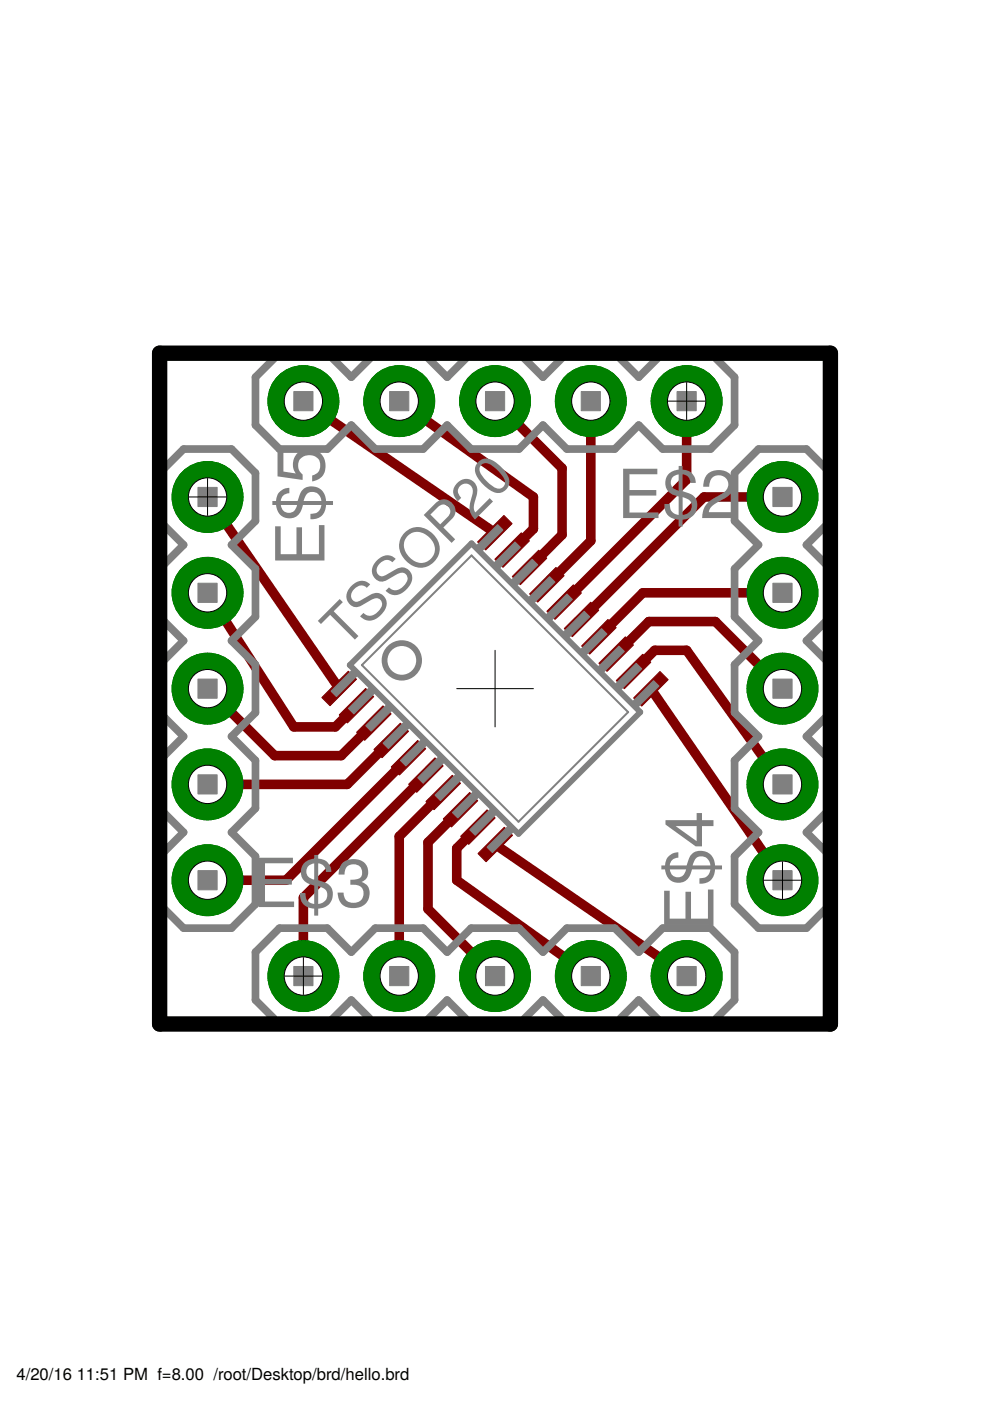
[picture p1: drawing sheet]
<svg xmlns="http://www.w3.org/2000/svg" width="210mm" height="297mm" viewBox="0 0 210 297" stroke-linecap="round" stroke-linejoin="round" font-family="sans-serif">
<defs><g id="words">
<g font-size="14.4" fill="#808080">
<text x="130.8" y="109.8">E$2</text>
<text x="68.8" y="120.1" transform="rotate(-90 68.8 120.1)">E$5</text>
<text x="53.6" y="192.3">E$3</text>
<text x="151.3" y="197.4" transform="rotate(-90 151.3 197.4)">E$4</text>
</g>
<text font-size="11.5" fill="#808080" x="73.1" y="137.7" transform="rotate(-45 73.1 137.7)">TS OP20</text>
<g font-size="3.5">
<text x="3.5" y="292.5">4/20/16</text>
<text x="16.3" y="292.5">11:51 PM f=8.00 /root/Desktop/brd/hello.brd</text>
</g>
</g></defs>
<circle cx="145.6" cy="85" r="7.5" fill="#008000" stroke="#008000" stroke-width=".21"/>
<circle cx="145.6" cy="85" r="4.1" fill="#fff" stroke="#000" stroke-width=".21"/>
<circle cx="125.3" cy="85" r="7.5" fill="#008000" stroke="#008000" stroke-width=".21"/>
<circle cx="125.3" cy="85" r="4.1" fill="#fff" stroke="#000" stroke-width=".21"/>
<circle cx="105" cy="85" r="7.5" fill="#008000" stroke="#008000" stroke-width=".21"/>
<circle cx="105" cy="85" r="4.1" fill="#fff" stroke="#000" stroke-width=".21"/>
<circle cx="84.6" cy="85" r="7.5" fill="#008000" stroke="#008000" stroke-width=".21"/>
<circle cx="84.6" cy="85" r="4.1" fill="#fff" stroke="#000" stroke-width=".21"/>
<circle cx="64.3" cy="85" r="7.5" fill="#008000" stroke="#008000" stroke-width=".21"/>
<circle cx="64.3" cy="85" r="4.1" fill="#fff" stroke="#000" stroke-width=".21"/>
<circle cx="64.3" cy="206.9" r="7.5" fill="#008000" stroke="#008000" stroke-width=".21"/>
<circle cx="64.3" cy="206.9" r="4.1" fill="#fff" stroke="#000" stroke-width=".21"/>
<circle cx="84.6" cy="206.9" r="7.5" fill="#008000" stroke="#008000" stroke-width=".21"/>
<circle cx="84.6" cy="206.9" r="4.1" fill="#fff" stroke="#000" stroke-width=".21"/>
<circle cx="105" cy="206.9" r="7.5" fill="#008000" stroke="#008000" stroke-width=".21"/>
<circle cx="105" cy="206.9" r="4.1" fill="#fff" stroke="#000" stroke-width=".21"/>
<circle cx="125.3" cy="206.9" r="7.5" fill="#008000" stroke="#008000" stroke-width=".21"/>
<circle cx="125.3" cy="206.9" r="4.1" fill="#fff" stroke="#000" stroke-width=".21"/>
<circle cx="145.6" cy="206.9" r="7.5" fill="#008000" stroke="#008000" stroke-width=".21"/>
<circle cx="145.6" cy="206.9" r="4.1" fill="#fff" stroke="#000" stroke-width=".21"/>
<circle cx="165.9" cy="186.6" r="7.5" fill="#008000" stroke="#008000" stroke-width=".21"/>
<circle cx="165.9" cy="186.6" r="4.1" fill="#fff" stroke="#000" stroke-width=".21"/>
<circle cx="165.9" cy="166.3" r="7.5" fill="#008000" stroke="#008000" stroke-width=".21"/>
<circle cx="165.9" cy="166.3" r="4.1" fill="#fff" stroke="#000" stroke-width=".21"/>
<circle cx="165.9" cy="146" r="7.5" fill="#008000" stroke="#008000" stroke-width=".21"/>
<circle cx="165.9" cy="146" r="4.1" fill="#fff" stroke="#000" stroke-width=".21"/>
<circle cx="165.9" cy="125.7" r="7.5" fill="#008000" stroke="#008000" stroke-width=".21"/>
<circle cx="165.9" cy="125.7" r="4.1" fill="#fff" stroke="#000" stroke-width=".21"/>
<circle cx="165.9" cy="105.4" r="7.5" fill="#008000" stroke="#008000" stroke-width=".21"/>
<circle cx="165.9" cy="105.4" r="4.1" fill="#fff" stroke="#000" stroke-width=".21"/>
<circle cx="44" cy="105.4" r="7.5" fill="#008000" stroke="#008000" stroke-width=".21"/>
<circle cx="44" cy="105.4" r="4.1" fill="#fff" stroke="#000" stroke-width=".21"/>
<circle cx="44" cy="125.7" r="7.5" fill="#008000" stroke="#008000" stroke-width=".21"/>
<circle cx="44" cy="125.7" r="4.1" fill="#fff" stroke="#000" stroke-width=".21"/>
<circle cx="44" cy="146" r="7.5" fill="#008000" stroke="#008000" stroke-width=".21"/>
<circle cx="44" cy="146" r="4.1" fill="#fff" stroke="#000" stroke-width=".21"/>
<circle cx="44" cy="166.3" r="7.5" fill="#008000" stroke="#008000" stroke-width=".21"/>
<circle cx="44" cy="166.3" r="4.1" fill="#fff" stroke="#000" stroke-width=".21"/>
<circle cx="44" cy="186.6" r="7.5" fill="#008000" stroke="#008000" stroke-width=".21"/>
<circle cx="44" cy="186.6" r="4.1" fill="#fff" stroke="#000" stroke-width=".21"/>
<g fill="#800000" stroke="#800000" stroke-width=".21">
<path d="M68.2 147.9l5.7-5.6 1.7 1.7-5.6 5.6z"/>
<path d="M71.9 151.6l5.6-5.6 1.7 1.7-5.5 5.6z"/>
<path d="M81.2 149.6l1.7 1.8-5.6 5.6-1.7-1.7z"/>
<path d="M79.3 158.9l5.6-5.6 1.7 1.7-5.6 5.7z"/>
<path d="M83 162.6l5.6-5.6 1.7 1.7-5.6 5.6z"/>
<path d="M92.2 160.7l1.8 1.7-5.7 5.6-1.7-1.7z"/>
<path d="M90.3 169.9l5.6-5.5 1.7 1.7-5.6 5.6z"/>
<path d="M94 173.6l5.6-5.6 1.7 1.8-5.6 5.5z"/>
<path d="M97.7 177.3l5.6-5.6 1.7 1.7-5.6 5.6z"/>
<path d="M101.3 181l5.6-5.6 1.8 1.7-5.6 5.6z"/>
<path d="M139.9 142.4l1.8 1.7-5.6 5.6-1.8-1.7z"/>
<path d="M130.7 144.3l5.6-5.6 1.7 1.7-5.6 5.6z"/>
<path d="M127 140.6l5.6-5.6 1.7 1.8-5.6 5.5z"/>
<path d="M128.9 131.3l1.7 1.8-5.6 5.6-1.7-1.8z"/>
<path d="M119.6 133.3l5.6-5.6 1.8 1.7-5.7 5.6z"/>
<path d="M116 129.6l5.6-5.6 1.7 1.7-5.6 5.6z"/>
<path d="M117.9 120.3l1.7 1.7-5.6 5.7-1.7-1.8z"/>
<path d="M108.6 122.2l5.6-5.6 1.7 1.8-5.6 5.6z"/>
<path d="M104.9 118.6l5.6-5.6 1.7 1.7-5.5 5.6z"/>
<path d="M106.8 109.3l1.8 1.7-5.6 5.6-1.7-1.7z"/>
</g>
<g fill="none" stroke="#800000" stroke-width="2">
<path d="M64.3 85l40.6 27.9M84.6 85l28.5 20.4v6.7l-4.5 4.5M105 85l14.2 14.3v14.1l-6.9 6.9M125.3 85v29.7l-9.3 9.3M145.6 85v16.7l-26 26M44 105.4l27.9 40.6M165.9 105.4h-16.6l-26 25.9M44 125.7l18.3 28.4h8.8l4.5-4.5M130.6 138.7l7-6.9h14.1l14.2 14.2M165.9 125.7h-29.6l-9.3 9.3M44 146l14.2 14.2h14.1l7-6.9M83 157l-9.4 9.3h-29.6"/>
<path d="M134.3 142.4l4.5-4.5h6.8l20.3 28.4M138 146l27.9 40.6M86.6 160.7l-26 25.9h-16.6M90.3 164.3l-26 26v16.6M94 168l-9.4 9.3v29.6M97.6 171.7l-6.9 6.9v14.1l14.3 14.2M101.3 175.4l-4.5 4.5v6.7l28.5 20.3M105 179l40.6 27.9"/>
</g>
<circle cx="145.6" cy="85" r="7.5" fill="#008000" stroke="#008000" stroke-width=".21"/>
<circle cx="145.6" cy="85" r="4.1" fill="#fff" stroke="#000" stroke-width=".21"/>
<circle cx="125.3" cy="85" r="7.5" fill="#008000" stroke="#008000" stroke-width=".21"/>
<circle cx="125.3" cy="85" r="4.1" fill="#fff" stroke="#000" stroke-width=".21"/>
<circle cx="105" cy="85" r="7.5" fill="#008000" stroke="#008000" stroke-width=".21"/>
<circle cx="105" cy="85" r="4.1" fill="#fff" stroke="#000" stroke-width=".21"/>
<circle cx="84.6" cy="85" r="7.5" fill="#008000" stroke="#008000" stroke-width=".21"/>
<circle cx="84.6" cy="85" r="4.1" fill="#fff" stroke="#000" stroke-width=".21"/>
<circle cx="64.3" cy="85" r="7.5" fill="#008000" stroke="#008000" stroke-width=".21"/>
<circle cx="64.3" cy="85" r="4.1" fill="#fff" stroke="#000" stroke-width=".21"/>
<circle cx="64.3" cy="206.9" r="7.5" fill="#008000" stroke="#008000" stroke-width=".21"/>
<circle cx="64.3" cy="206.9" r="4.1" fill="#fff" stroke="#000" stroke-width=".21"/>
<circle cx="84.6" cy="206.9" r="7.5" fill="#008000" stroke="#008000" stroke-width=".21"/>
<circle cx="84.6" cy="206.9" r="4.1" fill="#fff" stroke="#000" stroke-width=".21"/>
<circle cx="105" cy="206.9" r="7.5" fill="#008000" stroke="#008000" stroke-width=".21"/>
<circle cx="105" cy="206.9" r="4.1" fill="#fff" stroke="#000" stroke-width=".21"/>
<circle cx="125.3" cy="206.9" r="7.5" fill="#008000" stroke="#008000" stroke-width=".21"/>
<circle cx="125.3" cy="206.9" r="4.1" fill="#fff" stroke="#000" stroke-width=".21"/>
<circle cx="145.6" cy="206.9" r="7.5" fill="#008000" stroke="#008000" stroke-width=".21"/>
<circle cx="145.6" cy="206.9" r="4.1" fill="#fff" stroke="#000" stroke-width=".21"/>
<circle cx="165.9" cy="186.6" r="7.5" fill="#008000" stroke="#008000" stroke-width=".21"/>
<circle cx="165.9" cy="186.6" r="4.1" fill="#fff" stroke="#000" stroke-width=".21"/>
<circle cx="165.9" cy="166.3" r="7.5" fill="#008000" stroke="#008000" stroke-width=".21"/>
<circle cx="165.9" cy="166.3" r="4.1" fill="#fff" stroke="#000" stroke-width=".21"/>
<circle cx="165.9" cy="146" r="7.5" fill="#008000" stroke="#008000" stroke-width=".21"/>
<circle cx="165.9" cy="146" r="4.1" fill="#fff" stroke="#000" stroke-width=".21"/>
<circle cx="165.9" cy="125.7" r="7.5" fill="#008000" stroke="#008000" stroke-width=".21"/>
<circle cx="165.9" cy="125.7" r="4.1" fill="#fff" stroke="#000" stroke-width=".21"/>
<circle cx="165.9" cy="105.4" r="7.5" fill="#008000" stroke="#008000" stroke-width=".21"/>
<circle cx="165.9" cy="105.4" r="4.1" fill="#fff" stroke="#000" stroke-width=".21"/>
<circle cx="44" cy="105.4" r="7.5" fill="#008000" stroke="#008000" stroke-width=".21"/>
<circle cx="44" cy="105.4" r="4.1" fill="#fff" stroke="#000" stroke-width=".21"/>
<circle cx="44" cy="125.7" r="7.5" fill="#008000" stroke="#008000" stroke-width=".21"/>
<circle cx="44" cy="125.7" r="4.1" fill="#fff" stroke="#000" stroke-width=".21"/>
<circle cx="44" cy="146" r="7.5" fill="#008000" stroke="#008000" stroke-width=".21"/>
<circle cx="44" cy="146" r="4.1" fill="#fff" stroke="#000" stroke-width=".21"/>
<circle cx="44" cy="166.3" r="7.5" fill="#008000" stroke="#008000" stroke-width=".21"/>
<circle cx="44" cy="166.3" r="4.1" fill="#fff" stroke="#000" stroke-width=".21"/>
<circle cx="44" cy="186.6" r="7.5" fill="#008000" stroke="#008000" stroke-width=".21"/>
<circle cx="44" cy="186.6" r="4.1" fill="#fff" stroke="#000" stroke-width=".21"/>
<g fill="none" stroke="#808080" stroke-width="1.2">
<path d="M100 115.2l35.8 35.8-25.9 25.8-35.8-35.8z"/>
<circle cx="85.2" cy="140" r="3.7"/>
</g>
<path d="M100 117.8l33.2 33.2-23.3 23.2-33.2-33.2z" fill="none" stroke="#808080" stroke-width=".42"/>
<path d="M54.2 80l5-5.1h10.2l5.1 5.1 5.1-5.1h10.1l5.1 5.1 5.1-5.1h10.1l5.1 5.1 5.1-5.1h10.1l5.1 5.1 5.1-5.1h10.2l5 5.1v10.1l-5 5.1h-10.2l-5.1-5.1-5.1 5.1h-10.1l-5.1-5.1-5.1 5.1h-10.1l-5.1-5.1-5.1 5.1h-10.1l-5.1-5.1-5.1 5.1h-10.2l-5-5.1zM38.9 95.2h10.2l5.1 5.1v10.1l-5.1 5.1 5.1 5.1v10.2l-5.1 5 5.1 5.1v10.2l-5.1 5 5.1 5.1v10.2l-5.1 5.1 5.1 5v10.2l-5.1 5.1h-10.2l-5.1-5.1v-10.2l5.1-5-5.1-5.1v-10.2l5.1-5.1-5.1-5v-10.2l5.1-5.1-5.1-5v-10.2l5.1-5.1-5.1-5.1v-10.1zM160.8 95.2h10.2l5.1 5.1v10.1l-5.1 5.1 5.1 5.1v10.2l-5.1 5 5.1 5.1v10.2l-5.1 5 5.1 5.1v10.2l-5.1 5.1 5.1 5v10.2l-5.1 5.1h-10.2l-5.1-5.1v-10.2l5.1-5-5.1-5.1v-10.2l5.1-5.1-5.1-5v-10.2l5.1-5.1-5.1-5v-10.2l5.1-5.1-5.1-5.1v-10.1zM54.2 201.9l5-5.1h10.2l5.1 5.1 5.1-5.1h10.1l5.1 5.1 5.1-5.1h10.1l5.1 5.1 5.1-5.1h10.1l5.1 5.1 5.1-5.1h10.2l5 5.1v10.1l-5 5.1h-10.2l-5.1-5.1-5.1 5.1h-10.1l-5.1-5.1-5.1 5.1h-10.1l-5.1-5.1-5.1 5.1h-10.1l-5.1-5.1-5.1 5.1h-10.2l-5-5.1z" fill="none" stroke="#808080" stroke-width="1.6"/>
<g fill="#808080" stroke="#808080" stroke-width=".21">
<path d="M70.2 146.5l4.7-4.7 1.2 1.1-4.8 4.8z"/>
<path d="M73.9 150.2l4.7-4.7 1.2 1.1-4.8 4.8z"/>
<path d="M82.3 149.1l1.1 1.2-4.7 4.7-1.2-1.1z"/>
<path d="M81.2 157.6l4.8-4.8 1.1 1.2-4.7 4.7z"/>
<path d="M84.9 161.2l4.7-4.7 1.2 1.1-4.8 4.8z"/>
<path d="M88.6 164.9l4.7-4.7 1.2 1.1-4.8 4.8z"/>
<path d="M92.2 168.6l4.8-4.7 1.1 1.1-4.7 4.7z"/>
<path d="M95.9 172.3l4.8-4.8 1.1 1.2-4.7 4.7z"/>
<path d="M99.6 175.9l4.7-4.7 1.2 1.2-4.7 4.7z"/>
<path d="M103.3 179.6l4.7-4.7 1.2 1.1-4.8 4.8z"/>
<path d="M133.8 149.1l4.8-4.8 1.1 1.2-4.7 4.7z"/>
<path d="M130.2 145.4l4.7-4.8 1.2 1.2-4.8 4.7z"/>
<path d="M126.5 141.7l4.7-4.7 1.2 1.1-4.8 4.8z"/>
<path d="M122.8 138l4.8-4.7 1.1 1.1-4.7 4.8z"/>
<path d="M119.1 134.3l4.8-4.7 1.1 1.2-4.7 4.7z"/>
<path d="M115.5 130.7l4.7-4.8 1.1 1.2-4.7 4.7z"/>
<path d="M111.8 127l4.7-4.7 1.2 1.1-4.8 4.7z"/>
<path d="M108.1 123.3l4.7-4.7 1.2 1.1-4.7 4.8z"/>
<path d="M104.4 119.7l4.8-4.8 1.1 1.2-4.7 4.7z"/>
<path d="M100.8 116l4.7-4.8 1.1 1.2-4.7 4.7z"/>
<path d="M62.3 83h4.1v4.1h-4.1z"/>
<path d="M82.6 83h4.1v4.1h-4.1z"/>
<path d="M102.9 83h4.1v4.1h-4.1z"/>
<path d="M123.2 83h4.1v4.1h-4.1z"/>
<path d="M143.6 83h4v4.1h-4z"/>
<path d="M143.6 204.9h4v4.1h-4z"/>
<path d="M123.2 204.9h4.1v4.1h-4.1z"/>
<path d="M102.9 204.9h4.1v4.1h-4.1z"/>
<path d="M82.6 204.9h4.1v4.1h-4.1z"/>
<path d="M62.3 204.9h4.1v4.1h-4.1z"/>
<path d="M163.9 103.3h4v4.1h-4z"/>
<path d="M163.9 123.7h4v4h-4z"/>
<path d="M163.9 144h4v4h-4z"/>
<path d="M163.9 164.3h4v4h-4z"/>
<path d="M163.9 184.6h4v4.1h-4z"/>
<path d="M42 184.6h4v4.1h-4z"/>
<path d="M42 164.3h4v4h-4z"/>
<path d="M42 144h4v4h-4z"/>
<path d="M42 123.7h4v4h-4z"/>
<path d="M42 103.3h4v4.1h-4z"/>
</g>
<path d="M141.7 85h7.8M145.6 81.1v7.9M40.1 105.4h7.8M44 101.5v7.8M105 137.9v16.2M96.8 146h16.3M162 186.6h7.8M165.9 182.7v7.8M60.4 206.9h7.8M64.3 203v7.9" fill="none" stroke="#000" stroke-width=".21"/>
<path d="M33.8 74.9h142.3v142.2h-142.3z" fill="none" stroke="#000" stroke-width="3.3"/>
<use href="#words"/>
</svg>
